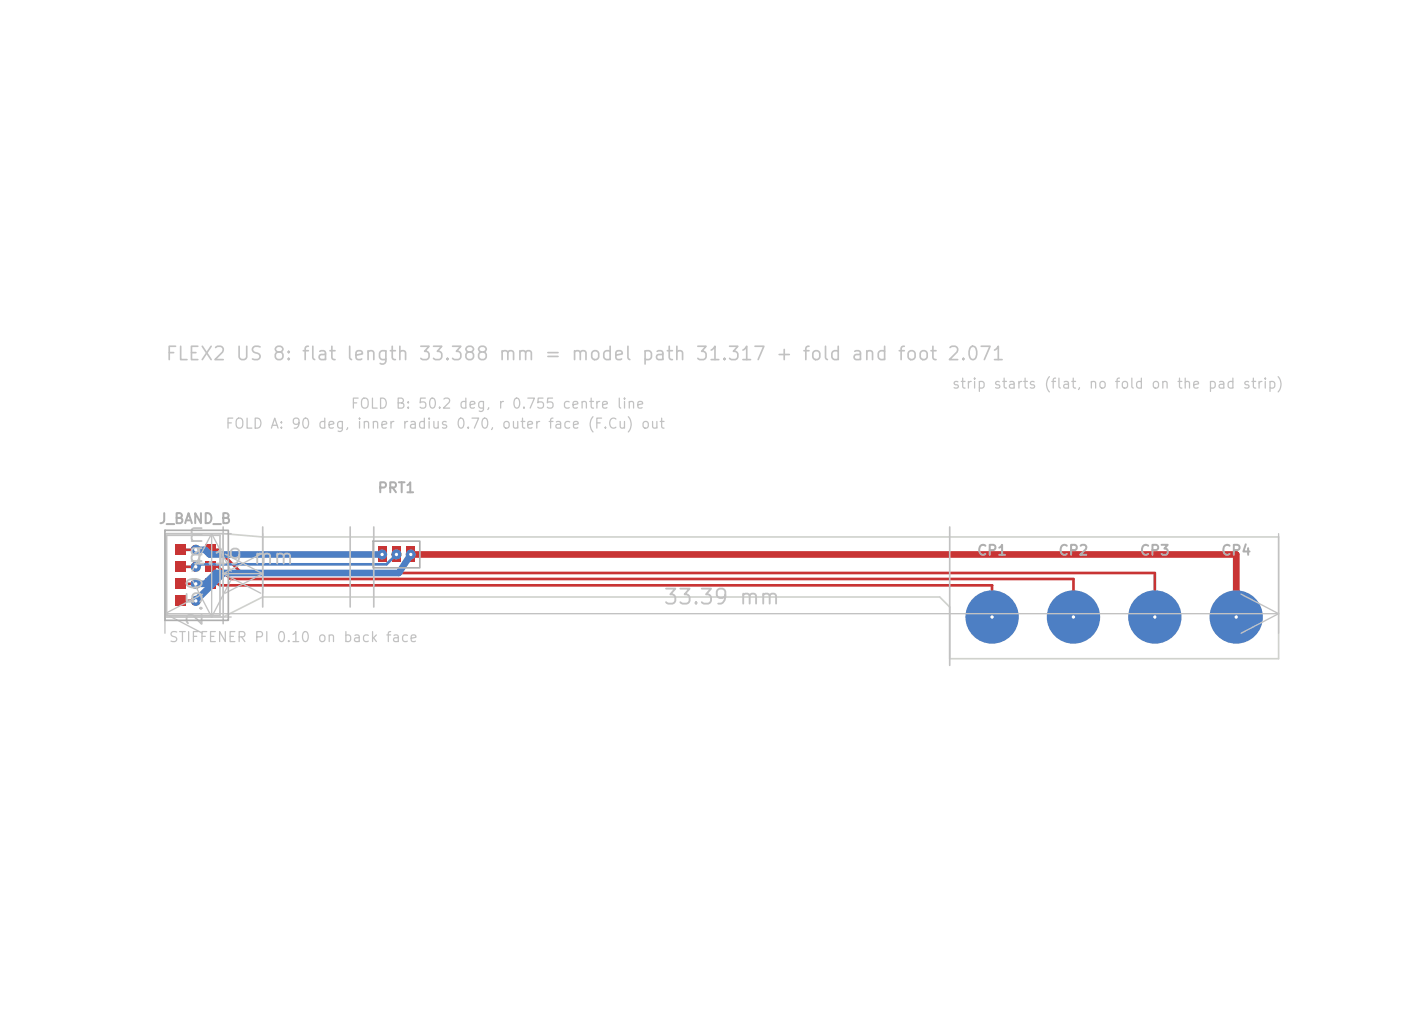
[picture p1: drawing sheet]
<svg xmlns="http://www.w3.org/2000/svg" width="297mm" height="210mm" viewBox="0 0 297 210" stroke-linecap="round" stroke-linejoin="round" font-family="sans-serif">
<defs><g id="words">
<g font-size="3.1" fill="#c2c2c2">
<text x="39.7" y="118.3">1.19 mm</text>
<text x="42.9" y="117.8" transform="rotate(-90 42.9 117.8)">mm</text>
<text x="42.9" y="130.6" transform="rotate(-90 42.9 130.6)">2.50</text>
<text x="137.9" y="126.6">33.39 mm</text>
</g>
<text font-size="2.8" fill="#c2c2c2" x="34.3" y="75.7">FLEX2 US 8: flat length 33.388 mm = model path 31.317 + fold and foot 2.071</text>
<g font-size="2.1" fill="#c2c2c2">
<text x="198" y="81.4">strip starts (flat, no fold on the pad strip)</text>
<text x="46.8" y="89.7">FOLD A: 90 deg, inner radius 0.70, outer face (F.Cu) out</text>
<text x="72.8" y="85.6">FOLD B: 50.2 deg, r 0.755 centre line</text>
<text x="35" y="134.2">STIFFENER PI 0.10 on back face</text>
</g>
<g font-size="2.1" fill="#afafaf">
<text x="78.4" y="103.1">PRT1</text>
<text x="32.9" y="109.5">J_BAND_B</text>
<text x="203.2" y="116.1">CP1</text>
<text x="220.1" y="116.1">CP2</text>
<text x="237.1" y="116.1">CP3</text>
<text x="254" y="116.1">CP4</text>
</g>
</g></defs>
<g fill="#c83434">
<path d="M78.6 113.8h1.8v3.2h-1.8z"/>
<path d="M84.6 113.8h1.8v3.2h-1.8z"/>
<path d="M81.6 113.8h1.8v3.2h-1.8z"/>
<path d="M36.6 113.4h2.1v2.1h-2.1z"/>
<path d="M36.6 120.5h2.1v2.1h-2.1z"/>
<path d="M36.6 116.9h2.1v2.1h-2.1z"/>
<path d="M42.8 120.5h2.1v2.1h-2.1z"/>
<path d="M42.8 116.9h2.1v2.1h-2.1z"/>
<path d="M42.8 113.4h2.1v2.1h-2.1z"/>
<path d="M36.6 124h2.1v2.1h-2.1z"/>
<circle cx="79.5" cy="115.4" r="1.04"/>
<circle cx="40.8" cy="114.4" r="1.04"/>
<circle cx="40.8" cy="125.1" r="1.04"/>
<circle cx="85.5" cy="115.4" r="1.04"/>
<circle cx="257.3" cy="128.4" r="1.04"/>
<circle cx="40.8" cy="121.5" r="1.04"/>
<circle cx="82.5" cy="115.4" r="1.04"/>
<circle cx="40.8" cy="118" r="1.04"/>
<circle cx="206.5" cy="128.4" r="1.04"/>
<circle cx="223.4" cy="128.4" r="1.04"/>
<circle cx="240.4" cy="128.4" r="1.04"/>
</g>
<path d="M37.6 114.4h3.2M37.6 118h3.2M43.9 114.4h1.5l4.9 4.9h190.1v9.1M43.9 118h1.5l2.6 2.5h175.4v7.9M37.6 121.5h3.2M37.6 125.1h3.2M43.9 121.5h1.5l.4 .3h160.7v6.6" fill="none" stroke="#c83434" stroke-width=".56"/>
<path d="M86.2 115.4h171.1v13" fill="none" stroke="#c83434" stroke-width="1.4"/>
<g fill="#4d7fc4">
<circle cx="206.5" cy="128.4" r="5.6"/>
<circle cx="223.4" cy="128.4" r="5.6"/>
<circle cx="257.3" cy="128.4" r="5.6"/>
<circle cx="240.4" cy="128.4" r="5.6"/>
<circle cx="79.5" cy="115.4" r="1.04"/>
<circle cx="40.8" cy="114.4" r="1.04"/>
<circle cx="40.8" cy="125.1" r="1.04"/>
<circle cx="85.5" cy="115.4" r="1.04"/>
<circle cx="257.3" cy="128.4" r="1.04"/>
<circle cx="40.8" cy="121.5" r="1.04"/>
<circle cx="82.5" cy="115.4" r="1.04"/>
<circle cx="40.8" cy="118" r="1.04"/>
<circle cx="206.5" cy="128.4" r="1.04"/>
<circle cx="223.4" cy="128.4" r="1.04"/>
<circle cx="240.4" cy="128.4" r="1.04"/>
</g>
<path d="M40.8 114.4h1.9l.9 1h35.9M46.5 119.3l-5.7 5.8M85.5 115.4l-2.5 3.9h-38.1l-2.2 2.2h-1.9" fill="none" stroke="#4d7fc4" stroke-width="1.4"/>
<path d="M82.5 115.4l-2.1 2.1h-38.6l-.5 .5h-.5" fill="none" stroke="#4d7fc4" stroke-width=".56"/>
<path d="M34.3 111.1h12.1l8.3 .7h211.4v25.3h-68.4v-10.8l-2.1-2h-140.9l-8.3 4.1h-12.1z" fill="none" stroke="#d0d2cd" stroke-width=".35"/>
<path d="M34.7 111.4h11.1v16.7h-11.1zM46.4 109.7v20.1M54.7 109.7v16.6M72.9 109.7v16.6M77.8 109.7v16.6M197.7 109.7v28.8" fill="none" stroke="#c2c2c2" stroke-width=".35"/>
<g fill="none" stroke="#c2c2c2" stroke-width=".28">
<path d="M44.1 111.1v17.3M44.1 111.1l4 7.8M44.1 111.1l-4.1 7.8M46.4 111.1v12.4M46.4 119.4h8.3M46.4 119.4l7.9 4.1M46.9 115.3l7.8 4.1M48.1 111.1h-13.8v20.7M54.3 115.3l-7.9 4.1M54.7 111.1v12.4M54.7 119.4l-7.8 4.1M266.1 111.1v20.7"/>
<path d="M34.3 127.7h231.8M34.3 127.7l7.9 4.1M34.3 128.4h13.8M40 120.6l4.1 7.8M42.2 123.7l-7.9 4M48.1 120.6l-4 7.8M258.3 123.7l7.8 4M266.1 127.7l-7.8 4.1"/>
</g>
<path d="M34.3 110.4h13.2v18.7h-13.2zM77.7 112.6h9.7v5.6h-9.7z" fill="none" stroke="#afafaf" stroke-width=".35"/>
<g fill="#fff">
<circle cx="79.5" cy="115.4" r=".35"/>
<circle cx="40.8" cy="114.4" r=".35"/>
<circle cx="40.8" cy="125.1" r=".35"/>
<circle cx="85.5" cy="115.4" r=".35"/>
<circle cx="257.3" cy="128.4" r=".35"/>
<circle cx="40.8" cy="121.5" r=".35"/>
<circle cx="82.5" cy="115.4" r=".35"/>
<circle cx="40.8" cy="118" r=".35"/>
<circle cx="206.5" cy="128.4" r=".35"/>
<circle cx="223.4" cy="128.4" r=".35"/>
<circle cx="240.4" cy="128.4" r=".35"/>
</g>
<use href="#words"/>
</svg>
